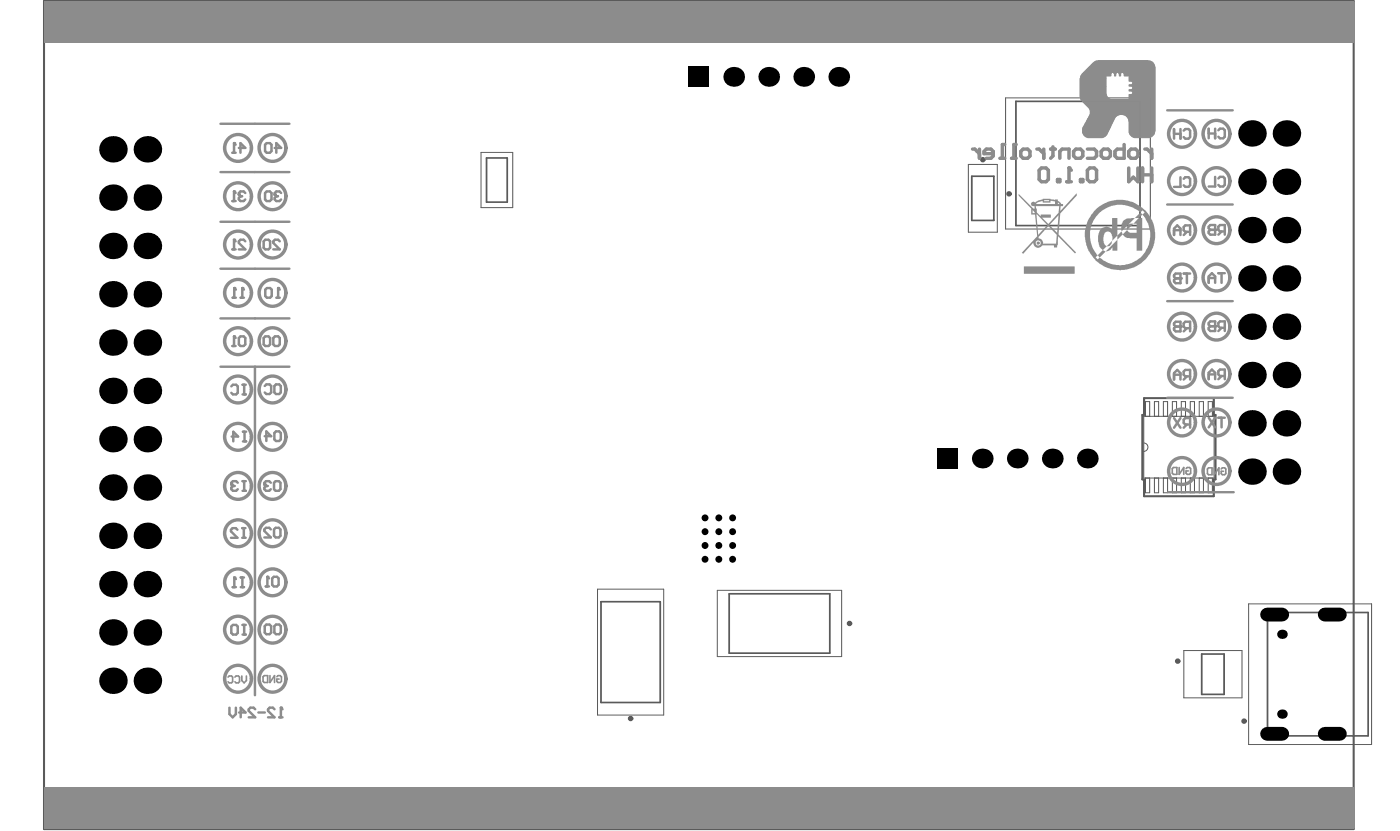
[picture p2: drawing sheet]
<svg xmlns="http://www.w3.org/2000/svg" width="169mm" height="100mm" viewBox="0 0 169 100" stroke-linecap="round" stroke-linejoin="round" font-family="sans-serif">
<g fill="none" stroke="#5a5a5a" stroke-width=".12">
<path d="M58.1 18.4h3.8v6.6h-3.8zM116.9 19.8h3.5v8.2h-3.5zM121.4 11.8h17.4v15.8h-17.4zM138 53.4a.51 .51 0 0 1 .6 .5 .51 .51 0 0 1-.6 .5M138 50.2h8.5v7.4h-8.5zM138.3 50.2v-1.8h.5v1.8M138.3 57.6v1.8h.5v-1.8M139.3 57.6v1.8h.5v-1.8M139.3 50.2v-1.8h.5v1.8M140.4 57.6v1.8h.5v-1.8M140.4 50.2v-1.8h.5v1.8M141.5 57.6v1.8h.5v-1.8"/>
<path d="M141.5 50.2v-1.8h.5v1.8M142.6 57.6v1.8h.5v-1.8M142.6 50.2v-1.8h.5v1.8M143.7 57.6v1.8h.5v-1.8M143.7 50.2v-1.8h.5v1.8M144.7 57.6v1.8h.6v-1.8M144.7 50.2v-1.8h.6v1.8M145.8 57.6v1.8h.5v-1.8M145.8 50.2v-1.8h.5v1.8M72.1 71h8v15.2h-8zM86.6 71.2h15v8h-15zM142.9 78.4h7v5.7h-7z"/>
<path d="M150.7 72.8h14.9v17h-14.9z"/>
</g>
<path d="M138.1 48h8.4v2h.2v7.8h-.2v2h-8.4v-2h-.2v-7.8h.2z" fill="none" stroke="#5a5a5a" stroke-width=".25"/>
<path d="M58.7 19h2.5v5.4h-2.5zM122.6 12.2h15v15h-15zM117.3 21.2h2.7v5.4h-2.7zM72.5 72.5h7.2v12.2h-7.2zM88 71.6h12.2v7.1h-12.2zM145 78.9h2.8v4.8h-2.8zM153 73.8h12.1v14.9h-12.1z" fill="none" stroke="#5a5a5a" stroke-width=".21"/>
<g fill="none" stroke="#5a5a5a" stroke-width=".33">
<circle cx="118.6" cy="19.3" r=".17"/>
<circle cx="121.8" cy="23.4" r=".17"/>
<circle cx="102.5" cy="75.2" r=".17"/>
<circle cx="142.1" cy="79.7" r=".17"/>
<circle cx="76.1" cy="86.6" r=".17"/>
<circle cx="150.2" cy="86.9" r=".17"/>
</g>
<path d="M5.3 .1h158.1v99.9h-158.1z" fill="none" stroke="#5a5a5a" stroke-width=".24"/>
<g fill="none" stroke="#8c8c8c" stroke-width=".12">
<path d="M130.4 10.6h3.1M130.4 10.9h3.1M130.4 10.7h3.1M130.4 11h3.1M130.4 10.5h3.1M130.4 10.4h3.1M130.4 10.8h3.1M130.4 11.3h3.1M130.4 11.2h3.1M130.4 11.1h3.1M130.4 10.3h3.1M130.4 11.4h3.1"/>
<path d="M130.4 11.5h3.1M130.4 11.6h3.2M130.4 10.2h3.1M130.4 10.1h3.1M130.4 10h3.1M130.4 9.9h3.1M130.4 9.8h3.1M130.4 9.7h3.1M130.4 9.6h3.1M130.4 9.5h3.1M130.4 11.5h3.2M130.4 11.7h3.2"/>
<path d="M130.4 9.4h3.1M130.4 9.3h3.1M130.4 9.2h3.1M130.4 11.7h3.3M130.4 11.8h3.3M130.4 11.8h3.4M130.4 11.9h3.4M130.5 9.2h3M130.5 11.9h3.4M130.5 11.9h3.5M130.5 9.2h3.6M130.5 12h8.9"/>
<path d="M130.5 9.1h3.6M130.5 9h3.6M130.5 12.1h8.9M130.6 9h3.5M130.6 8.9h3.5M130.6 12.2h8.8M130.7 16h3M130.7 15.9h3M130.7 15.8h3.1M130.7 15.7h3.1M130.7 15.7h3.2M130.7 15.6h3.2"/>
<path d="M130.7 15.5h3.2M130.7 15.5h3.3M130.7 8.9h3.4M130.7 12.2h8.7M130.7 16.1h3M130.7 15.4h3.3M130.7 8.8h3.4M130.7 12.3h8.7M130.7 16.2h2.9M130.7 15.3h3.3M130.7 8.8h3.5M130.8 16.3h2.8"/>
<path d="M130.8 16.2h2.8M130.8 15.2h3.3M130.8 12.4h8.6M130.8 8.7h8.6M130.8 16.3h2.7M130.9 16.3h2.6M130.9 15.1h3.2M130.9 12.5h8.5M130.9 8.7h8.5M130.9 16.4h2.6M130.9 15h3.3M130.9 8.6h8.5"/>
<path d="M131 16.4h2.4M131 14.9h3.2M131 12.5h8.4M131 8.6h8.4M131 16.5h2.4M131 14.8h3.3M131 14.9h3.3M131 12.6h8.4M131 8.5h8.4M131.1 16.5h2.2M131.1 14.7h3.2M131.1 12.7h8.3"/>
<path d="M131.1 8.4h8.3M131.1 14.6h3.3M131.2 16.6h2M131.2 14.6h3.2M131.2 14.5h3.2M131.2 12.8h8.2M131.2 8.4h8.2M131.2 14.4h3.3M131.2 8.3h8.2M131.3 14.4h3.2M131.3 12.8h8.1M131.3 8.3h8.1"/>
<path d="M131.3 16.6h1.8M131.3 14.3h3.2M131.3 14.3h3.3M131.3 12.9h8.1M131.3 8.2h8.1M131.3 14.2h3.3M131.4 14.2h3.2M131.4 14.1h3.2M131.4 13h8M131.4 8.1h8M131.4 14.1h3.3M131.5 14h3.3"/>
<path d="M131.5 13.1h7.9M131.5 13h7.9M131.5 8.1h7.9M131.5 13.9h3.4M131.5 13.9h3.5M131.5 13.2h7.9M131.5 8h7.9M131.5 13.9h3.6M131.5 13.8h7.9M131.5 13.3h7.9M131.6 13.7h7.8M131.6 13.8h7.8"/>
<path d="M131.6 13.6h7.8M131.6 13.5h7.8M131.6 13.4h7.8M131.6 13.3h7.8M131.6 7.9h7.8M131.7 7.8h7.6M131.8 7.8h7.5M131.8 7.7h7.5M131.8 7.7h7.4M131.9 7.6h7.3M132 7.6h7.2M132 7.5h7.1"/>
<path d="M132.1 7.5h7M132.1 7.4h6.9M132.2 7.4h6.7M132.3 7.3h6.5M132.6 7.3h6M134.4 8.8h.4M134.4 8.8h.3M134.5 8.9h.2M134.5 9.2h.2M134.5 9.1h.2M134.5 9h.2M135 8.8h.4"/>
<path d="M135 8.8h.3M135.1 8.9h.2M135.1 9.2h.2M135.1 9.1h.2M135.1 9h.2M135.6 8.8h3.8M135.6 13.9h3.8M135.6 8.9h3.8M135.7 9.2h3.7M135.7 9.1h3.7M135.7 9h3.7M135.7 8.9h3.7"/>
<path d="M135.7 13.9h3.7M135.8 13.9h3.6M135.9 14h3.5M136 14.1h3.4M136.1 14.1h3.3M136.1 14.2h3.3M136.2 14.3h3.2M136.2 14.4h3.2M136.2 14.6h3.2M136.2 14.5h3.2M136.3 16h3.1M136.3 15.9h3.1"/>
<path d="M136.3 15.8h3.1M136.3 15.7h3.1M136.3 15.6h3.1M136.3 15.5h3.1M136.3 15.4h3.1M136.3 15.3h3.1M136.3 15.2h3.1M136.3 10.9h3.1M136.3 11h3.1M136.3 10.8h3.1M136.3 10.4h3.1M136.3 10.3h3.1"/>
<path d="M136.3 11.4h3.1M136.3 11.5h3.1M136.3 11.6h3.1M136.3 10.2h3.1M136.3 9.8h3.1M136.3 9.7h3.1M136.3 9.6h3.1M136.3 9.5h3.1M136.3 9.4h3.1M136.3 9.3h3.1M136.3 9.2h3.1M136.3 15.1h3.1"/>
<path d="M136.3 15h3.1M136.3 14.9h3.1M136.3 14.8h3.1M136.3 14.7h3.1M136.3 11.7h3.1M136.3 11.8h3.1M136.3 11.9h3.1M136.3 16.1h3M136.3 16h3M136.4 16.2h2.9M136.4 16.3h2.8M136.5 16.3h2.7"/>
<path d="M136.5 16.4h2.6M136.6 16.4h2.5M136.6 16.5h2.4M136.6 10.4h2.8M136.6 11h2.8M136.6 10.8h2.8M136.6 11.4h2.8M136.6 10.2h2.8M136.6 9.8h2.8M136.7 10.5h2.7M136.7 11.3h2.7M136.7 11.1h2.7"/>
<path d="M136.7 10.7h2.7M136.7 10.1h2.7M136.7 9.9h2.7M136.7 16.5h2.2M136.7 10.6h2.7M136.7 11.2h2.7M136.7 10h2.7M136.8 16.6h2.1M136.9 16.6h1.8"/>
</g>
<path d="M26.6 14.9h8.3M140.9 13.3h7.9M26.6 38.4h8.3M26.6 32.4h8.3M26.6 26.7h8.3M26.6 20.7h8.3M140.9 36.3h7.9M140.9 24.7h7.9M26.6 44.2h8.3M30.8 44.2v39.6M140.9 48h7.9M141 59.3h7.9" fill="none" stroke="#8c8c8c" stroke-width=".29"/>
<g fill="#8c8c8c">
<path d="M5.3 .1h158.1v5h-158.1z" fill-rule="evenodd"/>
<path d="M5.3 95h158.1v5h-158.1z" fill-rule="evenodd"/>
</g>
<path d="M126 24.1h.6v.2h-.6zM125.1 24.5l.6-.2h.2v.1h.9v-.2l.5 .1v.3h-2.3zM127.7 24.4l.2 .2h-.2zM124.6 25.3l.3 .4h-.3zM125 24.9h2.8v.8l-1.3 1.3-.7-.8h1v-.3h-1.2v.2l-.5-.5v-.5zM127.8 26l-.2 2.1-.9-1zM125.1 25.8l1.3 1.3-1.1 1.2zM126.5 27.3l1.1 1-.1 1.1h-1.6a.51 .51 0 0 0-.5-.7v-.1zM125.1 29.3a.2 .2 0 0 0 .4 0 .2 .2 0 0 0-.4 0zM125 29.3a.32 .32 0 0 1 .6 0 .32 .32 0 0 1-.6 0zM122.9 23.4v.2l1.6 1.5v.8h.4l.3 2.6-1.9 2 .2 .1 1.2-1.4a.59 .59 0 0 0 .4 .6 .59 .59 0 0 0 .7-.2h1.4v.2h.4l.1-1.3 2.1 2.1 .1-.2-2.1-2.1 .2-2.6 2-2.1v-.3l-2 2.1v-.5h.3v-.3h-.2l-.1-.2-.3-.2v-.2l-.5 .1-.4-.1h-.9l-.5 .1-.4 .3a.32 .32 0 0 0-.4 0 .32 .32 0 0 0-.1 .4h.3l.1 .3h-.2zM123.6 32.1v.9h6.1v-.9z" fill="#8c8c8c"/>
<g fill="none" stroke="#8c8c8c" stroke-width=".41">
<path d="M117.4 18h.3l.5 .5M118.2 18v1.1M119.9 18.5h-1.1v-.2l.3-.3h.5l.3 .3v.5l-.3 .3h-.5M120.7 19.1h.6M121.3 17.4h-.3v1.7M122.1 19.1h.6M122.7 17.4h-.3v1.7M123.5 18h.5l.3 .3v.5l-.3 .3h-.5l-.3-.3v-.5zM125.1 18h.3l.6 .5M126 18v1.1M126.8 18h.6M127.1 17.7v1.1l-.3 .3"/>
<path d="M127.9 19.1v-.8l.3-.3h.8v1.1M129.9 18h.5l.3 .3v.5l-.3 .3h-.5l-.3-.3v-.5zM131.2 18h.9l.3 .3v.5l-.3 .3h-.9M133.2 18h.5l.3 .3v.5l-.3 .3h-.5l-.3-.3v-.5zM135.7 17.4v1.7h-.8l-.3-.3v-.5l.3-.3h.8M136.5 18h.6l.2 .3v.5l-.2 .3h-.6l-.3-.3v-.5zM138.2 18h.3l.5 .5M139 18v1.1M128.8 21.9h.5M129 20.2v1.7M130.4 21.6h.3v.3h-.3zM131.5 20.2h.6l.3 .3v1.1l-.3 .3h-.6l-.3-.3v-1.1z"/>
<path d="M136.2 20.2v1.7l.6-.5 .5 .5v-1.7M137.9 21.1h1.1M137.9 20.2v1.7M139 20.2v1.7"/>
</g>
<circle cx="129" cy="20.2" r=".21" fill="#8c8c8c"/>
<path d="M125.7 20.2h.6l.2 .3v1.1l-.2 .3h-.6l-.3-.3v-1.1zM127.6 21.6h.3v.3h-.3zM129 20.2l.3 .3" fill="none" stroke="#8c8c8c" stroke-width=".41"/>
<path d="M132.8 25.6l.3-.2a3.7 3.7 0 0 1 4.6 .2l.2-.2 .3 .2-.3 .3-.2-.3-.7 .7h-.5a1.02 1.02 0 0 0-1.2 1.3l.1 .3 1.6-1.6h.4l.5-.4 .3 .3a3.6 3.6 0 0 1-.3 4.6 3.6 3.6 0 0 1-4.4 .7l-.3-.1-.4-.4-.3 .3-.3-.3 .3-.2 .3 .2 .7-.7 .5-.2 .3-.3v.4h.6v-1.3l-1.4 1.4-.4-.1-.6 .5a3.6 3.6 0 0 1-.6-3.9l.4-.7zM132.9 27.6a2.06 2.06 0 0 0 0 2.3l.2 .3 .5-.5a.58 .58 0 0 0 .6-.7l-.6 .7a.99 .99 0 0 1-.3-1.4 .49 .49 0 0 1 .5-.4 .49 .49 0 0 1 .4 .5v.6l.7-.6v.5l.6-.6a.96 .96 0 0 0 .9 .4h.8v1.5h.7v-3.9h-.5l-.6 .7h-.3a.52 .52 0 0 0-.5 .7l.8-.7h.4v1.1l-.9-.1-.3-.3-.5 .6-.1-.4-.5 .5v-2.1h-.7v1.4a.86 .86 0 0 0-1.3-.1zM130.9 28.3a4.3 4.3 0 0 0 8.5 0 4.3 4.3 0 0 0-8.5 0z" fill="#8c8c8c"/>
<path d="M141.6 56.4h.4v.8h-.4l-.1-.1v-.6zM142.3 56.4v.8l.6-.8v.8M143.2 56.5l.1-.1h.3l.1 .1v.6l-.1 .1h-.3l-.1-.1v-.3h.2M145.9 56.4h.4v.8h-.4l-.2-.1v-.6zM146.6 56.4v.8l.5-.8v.8M147.4 56.5l.1-.1h.3l.2 .1v.6l-.2 .1h-.3l-.1-.1v-.3h.3M27.5 81.6l.2-.1h.2l.2 .1v.6l-.2 .1h-.2l-.2-.1M28.4 81.6l.1-.1h.3l.1 .1v.6l-.1 .1h-.3l-.1-.1M29.2 81.5v.6l.3 .2 .2-.2v-.6M31.9 81.5h.4v.8h-.4l-.1-.2v-.5zM32.6 81.5v.8l.5-.8v.8M33.4 81.6l.2-.1h.2l.2 .1v.5l-.2 .2h-.2l-.2-.2v-.2h.3" fill="none" stroke="#8c8c8c" stroke-width=".2"/>
<g fill="none" stroke="#8c8c8c" stroke-width=".29">
<path d="M28.1 18.4h.3M28.2 17.3h.1M28.2 17.3v1.1M28.2 17.3l.2 .1M28.8 17.8h.8l-.6-.5v1.1M32.2 17.3h.4l.2 .1v.8l-.2 .2h-.4l-.2-.2v-.8zM33.2 17.8h.7l-.5-.5v1.1M141.7 15.6v1.1M141.7 16.1h.8M142.5 15.6v1.1M142.9 15.8l.2-.2h.4l.1 .2v.7l-.1 .2h-.4l-.2-.2M145.9 15.5v1.2"/>
<path d="M145.9 16.1h.8M146.7 15.5v1.2M147.1 15.7l.1-.2h.4l.2 .2v.8l-.2 .2h-.4l-.1-.2M28.1 24.2h.3M28.1 30.1h.3M28.1 35.9h.4M28.2 23.1h.1M28.2 28.9h.1M28.2 23.1v1.1M28.2 28.9v1.2M28.2 23.1l.2 .2M28.2 28.9l.2 .2"/>
<path d="M28.3 34.7h.1M28.3 34.7v1.2M28.3 34.7l.2 .2M28.8 23.5h.1M28.8 23.5l.2 .2M29 23.7l-.2 .2v.1l.2 .2h.4l.2-.2M29 23.7h.2M29.1 35.9h.3M29.2 34.7h.1M29.2 34.7v1.2M29.2 34.7l.2 .2M29.6 23.3l-.2-.2h-.4l-.2 .2v.2"/>
<path d="M29.6 29.1l-.2-.2h-.4l-.2 .2v.2l.8 .8h-.8M32 28.9h.4l.2 .2v.8l-.2 .2h-.4l-.2-.2v-.8zM32.2 23.1h.4l.2 .2v.7l-.2 .2h-.4l-.2-.2v-.7zM32.2 34.7h.4l.2 .2v.8l-.2 .2h-.4l-.2-.2v-.8zM33.2 23.5h.1M33.2 23.5l.2 .2M33.4 23.7h.1M33.4 23.7l-.2 .2v.1l.2 .2h.3l.2-.2M33.4 35.9h.4M33.6 34.7h.1M33.6 34.7v1.2M33.6 34.7l.2 .2"/>
<path d="M33.8 29.1l-.2-.2h-.4l-.2 .2v.2l.8 .8h-.8M33.9 23.3l-.2-.2h-.3l-.2 .2v.2M141.7 28.3v-.7l.4-.4 .4 .4v.7M141.7 27.8h.8M141.9 33h.6v1.1h-.6l-.2-.1v-.2l.2-.2-.2-.2v-.2zM141.9 38.8h.6v1.2h-.6l-.2-.2v-.2l.2-.2-.2-.2v-.2zM141.9 39.4h.6M141.9 33.6h.6M142.5 39.4h.1M142.5 33.6h.1M142.5 21.4v1.1h-.8M142.9 21.6l.2-.2h.4l.1 .2v.7l-.1 .2h-.4l-.2-.2"/>
<path d="M142.9 33h.7M143.3 39.6l-.4 .4M143.3 33v1.1M143.3 27.9l-.4 .4M143.6 27.9h-.5l-.2-.1v-.4l.2-.2h.5v1.1M143.6 39.6h-.5l-.2-.2v-.4l.2-.2h.5v1.2M145.9 34.1v-.8l.4-.4 .4 .4v.8M145.9 33.5h.8M146.1 27.1h.6v1.2h-.6l-.2-.2v-.2l.2-.2-.2-.2v-.2zM146.1 38.7h.6v1.2h-.6l-.2-.2v-.2l.2-.2-.2-.2v-.2zM146.1 39.3h.6M146.1 27.7h.6"/>
<path d="M146.7 39.3h.1M146.7 27.7h.1M146.7 21.3v1.2h-.8M147.1 21.5l.1-.2h.4l.2 .2v.8l-.2 .2h-.4l-.1-.2M147.1 32.9h.7M147.4 32.9v1.2M147.4 39.5l-.3 .4M147.4 27.9l-.3 .4M147.8 27.9h-.6l-.1-.2v-.4l.1-.2h.6v1.2M147.8 39.5h-.6l-.1-.2v-.4l.1-.2h.6v1.2M27.9 58.4h.1M27.9 46.6l.2-.2h.4l.2 .2v.8l-.2 .2h-.4l-.2-.2"/>
<path d="M27.9 58.4l.2 .2M28 52.6h.7l-.5-.5v1.1M28.1 41.7h.3M28.1 58.6l-.2 .2v.2l.2 .2h.4l.2-.2M28.1 58.6h.2M28.2 40.6h.1M28.2 40.6v1.1M28.2 40.6l.2 .1M28.7 58.2l-.2-.2h-.4l-.2 .2v.2M28.8 40.7l.2-.1h.4l.2 .1v.8l-.2 .2h-.4l-.2-.2zM29.3 46.4h.4M29.3 47.6h.4"/>
<path d="M29.3 58h.4M29.3 59.2h.4M29.3 52.1h.4M29.3 53.2h.4M29.5 46.4v1.2M29.5 58v1.2M29.5 52.1v1.1M31.9 58.4h.1M31.9 58.4l.2 .2M32 46.5l.1-.2h.4l.2 .2v.8l-.2 .2h-.4l-.1-.2M32 52.6h.7l-.6-.6v1.2M32 40.6h.4l.2 .1v.8l-.2 .2h-.4l-.2-.2v-.8z"/>
<path d="M32.1 58.6l-.2 .2v.2l.2 .2h.4l.2-.2M32.1 58.6h.2M32.7 58.2l-.2-.2h-.4l-.2 .2v.2M33.2 40.6h.4l.2 .1v.8l-.2 .2h-.4l-.2-.2v-.8zM33.3 58h.4l.2 .2v.8l-.2 .2h-.4l-.2-.2v-.8zM33.3 46.3h.4l.2 .2v.8l-.2 .2h-.4l-.2-.2v-.8zM33.3 52h.4l.2 .2v.8l-.2 .2h-.4l-.2-.2v-.8zM141.7 50.4l.8 1.2M141.7 45.8v-.8l.4-.4 .4 .4v.8M141.7 45.2h.8M142.5 50.4l-.8 1.2M143.3 51.2l-.4 .4"/>
<path d="M143.3 45.4l-.4 .4M143.6 45.4h-.5l-.2-.2v-.4l.2-.2h.5v1.2M143.6 51.2h-.5l-.2-.2v-.4l.2-.2h.5v1.2M145.9 50.4l.8 1.1M145.9 45.7v-.8l.4-.3 .4 .3v.8M145.9 45.1h.8M146.7 50.4l-.8 1.1M147.1 50.4h.7M147.4 50.4v1.1M147.4 45.3l-.3 .4M147.8 45.3h-.6l-.1-.2v-.4l.1-.1h.6v1.1M28.1 70.8h.4"/>
<path d="M28.1 75.3h.4l.2 .2v.8l-.2 .2h-.4l-.2-.2v-.8zM28.3 69.6h.1M28.3 69.6v1.2M28.3 69.6l.2 .2M28.7 63.9l-.2-.2h-.4l-.2 .2v.2l.8 .7h-.8M29.1 69.6h.3M29.1 70.8h.3M29.2 63.7h.4M29.2 64.8h.4M29.3 69.6v1.2M29.3 75.3h.4M29.3 76.5h.4"/>
<path d="M29.4 63.7v1.1M29.5 75.3v1.2M32.1 70.7h.4M32.1 75.3h.4l.2 .2v.8l-.2 .2h-.4l-.1-.2v-.8zM32.3 69.5h.1M32.3 69.5v1.2M32.3 69.5l.2 .2M32.7 63.8l-.2-.2h-.4l-.2 .2v.2l.8 .8h-.8M33 69.5h.4l.2 .2v.8l-.2 .2h-.4l-.1-.2v-.8zM33.3 63.6h.4l.2 .2v.8l-.2 .2h-.4l-.2-.2v-.8zM33.3 75.3h.4l.2 .2v.8l-.2 .2h-.4l-.2-.2v-.8zM27.7 85.3v.8l.4 .4 .4-.4v-.8"/>
<path d="M28.9 85.9h.7l-.5-.6v1.2M30.8 85.5l-.2-.2h-.4l-.2 .2v.2l.8 .8h-.8M31.2 85.9h.8M33.1 85.5l-.2-.2h-.4l-.1 .2v.2l.7 .8h-.7M33.7 86.5h.4M33.9 85.3h.1M33.9 85.3v1.2M33.9 85.3l.2 .2"/>
</g>
<g fill="none" stroke="#8c8c8c" stroke-width=".41">
<circle cx="28.7" cy="17.8" r="1.62"/>
<circle cx="32.9" cy="17.8" r="1.62"/>
<circle cx="142.7" cy="16.1" r="1.62"/>
<circle cx="146.8" cy="16.1" r="1.62"/>
<circle cx="28.7" cy="35.3" r="1.62"/>
<circle cx="28.7" cy="29.5" r="1.62"/>
<circle cx="28.7" cy="23.7" r="1.62"/>
<circle cx="32.9" cy="35.3" r="1.62"/>
<circle cx="32.9" cy="29.5" r="1.62"/>
<circle cx="32.9" cy="23.7" r="1.62"/>
<circle cx="142.7" cy="27.8" r="1.62"/>
<circle cx="142.7" cy="21.8" r="1.62"/>
<circle cx="142.7" cy="39.4" r="1.62"/>
<circle cx="142.7" cy="33.5" r="1.62"/>
<circle cx="146.8" cy="27.8" r="1.62"/>
<circle cx="146.8" cy="21.8" r="1.62"/>
<circle cx="146.8" cy="39.4" r="1.62"/>
<circle cx="146.8" cy="33.5" r="1.62"/>
<circle cx="28.7" cy="58.6" r="1.62"/>
<circle cx="28.7" cy="52.7" r="1.62"/>
<circle cx="28.7" cy="41.1" r="1.62"/>
<circle cx="28.7" cy="47" r="1.62"/>
<circle cx="32.9" cy="58.6" r="1.62"/>
<circle cx="32.9" cy="52.7" r="1.62"/>
<circle cx="32.9" cy="41.1" r="1.62"/>
<circle cx="32.9" cy="47" r="1.62"/>
<circle cx="142.7" cy="45.1" r="1.62"/>
<circle cx="142.7" cy="56.8" r="1.62"/>
<circle cx="142.7" cy="50.9" r="1.62"/>
<circle cx="146.8" cy="45.1" r="1.62"/>
<circle cx="146.8" cy="56.8" r="1.62"/>
<circle cx="146.8" cy="50.9" r="1.62"/>
<circle cx="28.7" cy="70.2" r="1.62"/>
<circle cx="28.7" cy="64.3" r="1.62"/>
<circle cx="28.7" cy="75.9" r="1.62"/>
<circle cx="32.9" cy="70.2" r="1.62"/>
<circle cx="32.9" cy="64.3" r="1.62"/>
<circle cx="32.9" cy="75.9" r="1.62"/>
<circle cx="28.7" cy="81.8" r="1.62"/>
<circle cx="32.9" cy="81.8" r="1.62"/>
</g>
<g fill="#000">
<circle cx="13.6" cy="18" r="1.63"/>
<circle cx="17.8" cy="18" r="1.63"/>
<circle cx="88.6" cy="9.3" r="1.22"/>
<circle cx="92.8" cy="9.3" r="1.22"/>
<circle cx="97" cy="9.3" r="1.22"/>
<circle cx="101.2" cy="9.3" r="1.22"/>
<circle cx="151.1" cy="16.1" r="1.63"/>
<circle cx="155.3" cy="16.1" r="1.63"/>
<circle cx="13.6" cy="29.7" r="1.63"/>
<circle cx="13.6" cy="23.8" r="1.63"/>
<circle cx="13.6" cy="35.5" r="1.63"/>
<circle cx="17.8" cy="29.7" r="1.63"/>
<circle cx="17.8" cy="23.8" r="1.63"/>
<circle cx="17.8" cy="35.5" r="1.63"/>
<circle cx="151.1" cy="33.6" r="1.63"/>
<circle cx="151.1" cy="27.7" r="1.63"/>
<circle cx="151.1" cy="21.9" r="1.63"/>
<circle cx="151.1" cy="39.4" r="1.63"/>
<circle cx="155.3" cy="39.4" r="1.63"/>
<circle cx="155.3" cy="27.7" r="1.63"/>
<circle cx="155.3" cy="33.6" r="1.63"/>
<circle cx="155.3" cy="21.9" r="1.63"/>
<circle cx="13.6" cy="58.8" r="1.63"/>
<circle cx="13.6" cy="53" r="1.63"/>
<circle cx="13.6" cy="47.1" r="1.63"/>
<circle cx="13.6" cy="41.3" r="1.63"/>
<circle cx="17.8" cy="41.3" r="1.63"/>
<circle cx="17.8" cy="47.1" r="1.63"/>
<circle cx="17.8" cy="58.8" r="1.63"/>
<circle cx="17.8" cy="53" r="1.63"/>
<circle cx="118.6" cy="55.3" r="1.22"/>
<circle cx="122.8" cy="55.3" r="1.22"/>
<circle cx="127" cy="55.3" r="1.22"/>
<circle cx="131.2" cy="55.3" r="1.22"/>
<circle cx="151.1" cy="51" r="1.63"/>
<circle cx="151.1" cy="45.2" r="1.63"/>
<circle cx="151.1" cy="56.9" r="1.63"/>
<circle cx="155.3" cy="56.9" r="1.63"/>
<circle cx="155.3" cy="51" r="1.63"/>
<circle cx="155.3" cy="45.2" r="1.63"/>
<circle cx="13.6" cy="76.2" r="1.63"/>
<circle cx="13.6" cy="70.4" r="1.63"/>
<circle cx="13.6" cy="64.6" r="1.63"/>
<circle cx="17.8" cy="76.2" r="1.63"/>
<circle cx="17.8" cy="70.4" r="1.63"/>
<circle cx="17.8" cy="64.6" r="1.63"/>
<circle cx="85.1" cy="67.4" r=".42"/>
<circle cx="85.1" cy="64.1" r=".42"/>
<circle cx="85.1" cy="65.8" r=".42"/>
<circle cx="85.1" cy="62.4" r=".42"/>
<circle cx="86.8" cy="67.4" r=".42"/>
<circle cx="86.8" cy="64.1" r=".42"/>
<circle cx="86.8" cy="65.8" r=".42"/>
<circle cx="86.8" cy="62.4" r=".42"/>
<circle cx="88.4" cy="67.4" r=".42"/>
<circle cx="88.4" cy="64.1" r=".42"/>
<circle cx="88.4" cy="65.8" r=".42"/>
<circle cx="88.4" cy="62.4" r=".42"/>
<circle cx="154.7" cy="76.5" r=".57"/>
<circle cx="13.6" cy="82.1" r="1.63"/>
<circle cx="17.8" cy="82.1" r="1.63"/>
<circle cx="154.7" cy="86.1" r=".57"/>
</g>
<g fill="#000">
<path d="M83.1 8h2.5v2.5h-2.5z" fill-rule="evenodd"/>
<path d="M113.1 54h2.5v2.5h-2.5z" fill-rule="evenodd"/>
</g>
<path d="M153 74.1h1.7M159.9 74.1h1.8M153 88.5h1.7M159.9 88.5h1.8" fill="none" stroke="#000" stroke-width="1.7"/>
</svg>
